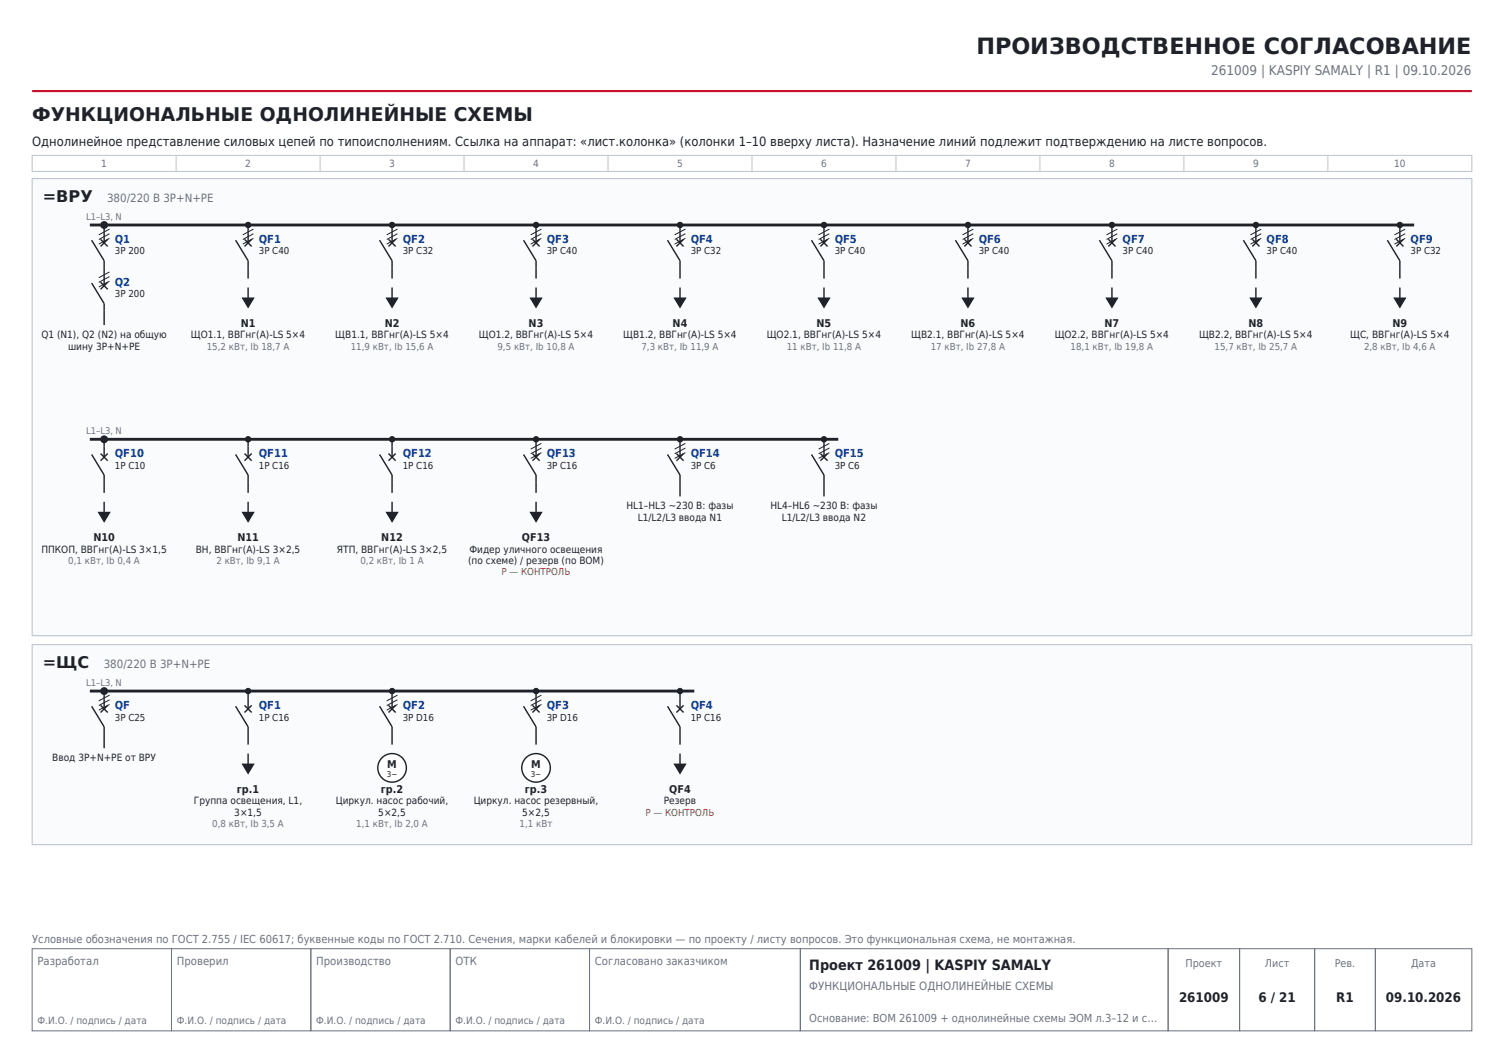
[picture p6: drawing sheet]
<svg xmlns="http://www.w3.org/2000/svg" width="297mm" height="210mm" viewBox="0 0 297 210" stroke-linecap="round" stroke-linejoin="round" font-family="sans-serif">
<defs><g id="words">
<text font-size="4.4" fill="#1f2329" x="192.8" y="10.6">ПРОИЗВОДСТВЕННОЕ СОГЛАСОВАНИЕ</text>
<text font-size="3.7" fill="#1f2329" x="6.3" y="24">ФУНКЦИОНАЛЬНЫЕ ОДНОЛИНЕЙНЫЕ СХЕМЫ</text>
<g font-size="3.2" fill="#1f2329">
<text x="8.5" y="39.9">=ВРУ</text>
<text x="8.5" y="131.9">=ЩС</text>
</g>
<text font-size="2.8" fill="#1f2329" x="159.8" y="191.7">Проект 261009 | KASPIY SAMALY</text>
<text font-size="2.6" fill="#6b7280" x="239.2" y="14.8">261009 | KASPIY SAMALY | R1 | 09.10.2026</text>
<g font-size="2.6" fill="#1f2329">
<text x="232.8" y="198">261009</text>
<text x="248.5" y="198">6 / 21</text>
<text x="263.9" y="198">R1</text>
<text x="273.7" y="198">09.10.2026</text>
</g>
<text font-size="2.5" fill="#1f2329" x="6.3" y="28.9">Однолинейное представление силовых цепей по типоисполнениям. Ссылка на аппарат: «лист.колонка» (колонки 1–10 вверху листа). Назначение линий подлежит подтверждению на листе вопросов.</text>
<g font-size="2.3" fill="#6b7280">
<text x="21.1" y="39.9">380/220 В 3P+N+PE</text>
<text x="20.5" y="131.9">380/220 В 3P+N+PE</text>
<text x="159.8" y="195.5">ФУНКЦИОНАЛЬНЫЕ ОДНОЛИНЕЙНЫЕ СХЕМЫ</text>
</g>
<g font-size="2.2" fill="#0b3d91">
<text x="22.7" y="48">Q1</text>
<text x="51.1" y="48">QF1</text>
<text x="79.5" y="48">QF2</text>
<text x="108" y="48">QF3</text>
<text x="136.4" y="48">QF4</text>
<text x="164.8" y="48">QF5</text>
<text x="193.3" y="48">QF6</text>
<text x="221.7" y="48">QF7</text>
<text x="250.1" y="48">QF8</text>
<text x="278.6" y="48">QF9</text>
<text x="22.7" y="56.4">Q2</text>
<text x="22.7" y="90.3">QF10</text>
<text x="51.1" y="90.3">QF11</text>
<text x="79.5" y="90.3">QF12</text>
<text x="108" y="90.3">QF13</text>
<text x="136.4" y="90.3">QF14</text>
<text x="164.8" y="90.3">QF15</text>
<text x="22.7" y="140.1">QF</text>
<text x="51.1" y="140.1">QF1</text>
<text x="79.5" y="140.1">QF2</text>
<text x="108" y="140.1">QF3</text>
<text x="136.4" y="140.1">QF4</text>
</g>
<g font-size="2.2" fill="#6b7280">
<text x="6.3" y="186.4">Условные обозначения по ГОСТ 2.755 / IEC 60617; буквенные коды по ГОСТ 2.710. Сечения, марки кабелей и блокировки — по проекту / листу вопросов. Это функциональная схема, не монтажная.</text>
<text x="7.4" y="190.6">Разработал</text>
<text x="34.9" y="190.6">Проверил</text>
<text x="62.4" y="190.6">Производство</text>
<text x="90" y="190.6">ОТК</text>
<text x="117.5" y="190.6">Согласовано заказчиком</text>
<text x="159.8" y="201.9">Основание: BOM 261009 + однолинейные схемы ЭОМ л.3–12 и с…</text>
</g>
<g font-size="2.1" fill="#1f2329">
<text x="47.5" y="64.6">N1</text>
<text x="76" y="64.6">N2</text>
<text x="104.4" y="64.6">N3</text>
<text x="132.8" y="64.6">N4</text>
<text x="161.3" y="64.6">N5</text>
<text x="189.7" y="64.6">N6</text>
<text x="218.1" y="64.6">N7</text>
<text x="246.5" y="64.6">N8</text>
<text x="275" y="64.6">N9</text>
<text x="18.4" y="106.9">N10</text>
<text x="46.9" y="106.9">N11</text>
<text x="75.3" y="106.9">N12</text>
<text x="103.1" y="106.9">QF13</text>
<text x="76.5" y="151.7">M</text>
<text x="104.9" y="151.7">M</text>
<text x="46.8" y="156.6">гр.1</text>
<text x="75.2" y="156.6">гр.2</text>
<text x="103.7" y="156.6">гр.3</text>
<text x="132.2" y="156.6">QF4</text>
</g>
<g font-size="2.1" fill="#6b7280">
<text x="234.1" y="190.9">Проект</text>
<text x="249.8" y="190.9">Лист</text>
<text x="263.6" y="190.9">Рев.</text>
<text x="278.7" y="190.9">Дата</text>
</g>
<g font-size="2" fill="#6b7280">
<text x="20" y="33">1</text>
<text x="48.4" y="33">2</text>
<text x="76.9" y="33">3</text>
<text x="105.3" y="33">4</text>
<text x="133.7" y="33">5</text>
<text x="162.1" y="33">6</text>
<text x="190.6" y="33">7</text>
<text x="219" y="33">8</text>
<text x="247.4" y="33">9</text>
<text x="275.3" y="33">10</text>
<text x="7.4" y="202.2">Ф.И.О. / подпись / дата</text>
<text x="34.9" y="202.2">Ф.И.О. / подпись / дата</text>
<text x="62.4" y="202.2">Ф.И.О. / подпись / дата</text>
<text x="90" y="202.2">Ф.И.О. / подпись / дата</text>
<text x="117.5" y="202.2">Ф.И.О. / подпись / дата</text>
</g>
<g font-size="2" fill="#1f2329">
<text x="8.2" y="66.7">Q1 (N1), Q2 (N2) на общую</text>
<text x="13.4" y="69.1">шину 3P+N+PE</text>
<text x="37.7" y="66.9">ЩО1.1, ВВГнг(А)-LS 5×4</text>
<text x="66.2" y="66.9">ЩВ1.1, ВВГнг(А)-LS 5×4</text>
<text x="94.6" y="66.9">ЩО1.2, ВВГнг(А)-LS 5×4</text>
<text x="123.1" y="66.9">ЩВ1.2, ВВГнг(А)-LS 5×4</text>
<text x="151.4" y="66.9">ЩО2.1, ВВГнг(А)-LS 5×4</text>
<text x="179.9" y="66.9">ЩВ2.1, ВВГнг(А)-LS 5×4</text>
<text x="208.3" y="66.9">ЩО2.2, ВВГнг(А)-LS 5×4</text>
<text x="236.8" y="66.9">ЩВ2.2, ВВГнг(А)-LS 5×4</text>
<text x="266.6" y="66.9">ЩС, ВВГнг(А)-LS 5×4</text>
<text x="123.7" y="100.5">HL1–HL3 ~230 В: фазы</text>
<text x="152.1" y="100.5">HL4–HL6 ~230 В: фазы</text>
<text x="126" y="103">L1/L2/L3 ввода N1</text>
<text x="154.4" y="103">L1/L2/L3 ввода N2</text>
<text x="8.2" y="109.2">ППКОП, ВВГнг(А)-LS 3×1,5</text>
<text x="38.7" y="109.2">ВН, ВВГнг(А)-LS 3×2,5</text>
<text x="66.5" y="109.2">ЯТП, ВВГнг(А)-LS 3×2,5</text>
<text x="92.4" y="111.4">(по схеме) / резерв (по BOM)</text>
<text x="92.7" y="109.2">Фидер уличного освещения</text>
<text x="10.3" y="150.3">Ввод 3P+N+PE от ВРУ</text>
<text x="38.3" y="158.9">Группа освещения, L1,</text>
<text x="46.3" y="161.1">3×1,5</text>
<text x="66.3" y="158.9">Циркул. насос рабочий,</text>
<text x="74.7" y="161.1">5×2,5</text>
<text x="93.5" y="158.9">Циркул. насос резервный,</text>
<text x="103.1" y="161.1">5×2,5</text>
<text x="131.1" y="158.9">Резерв</text>
</g>
<g font-size="1.9" fill="#1f2329">
<text x="22.7" y="50.3">3P 200</text>
<text x="51.1" y="50.3">3P C40</text>
<text x="79.5" y="50.3">3P C32</text>
<text x="108" y="50.3">3P C40</text>
<text x="136.4" y="50.3">3P C32</text>
<text x="164.8" y="50.3">3P C40</text>
<text x="193.3" y="50.3">3P C40</text>
<text x="221.7" y="50.3">3P C40</text>
<text x="250.1" y="50.3">3P C40</text>
<text x="278.6" y="50.3">3P C32</text>
<text x="22.7" y="58.7">3P 200</text>
<text x="22.7" y="92.6">1P C10</text>
<text x="51.1" y="92.6">1P C16</text>
<text x="79.5" y="92.6">1P C16</text>
<text x="108" y="92.6">3P C16</text>
<text x="136.4" y="92.6">3P C6</text>
<text x="164.8" y="92.6">3P C6</text>
<text x="22.7" y="142.3">3P C25</text>
<text x="51.1" y="142.3">1P C16</text>
<text x="79.5" y="142.3">3P D16</text>
<text x="108" y="142.3">3P D16</text>
<text x="136.4" y="142.3">1P C16</text>
</g>
<g font-size="1.9" fill="#6b7280">
<text x="40.8" y="69.1">15,2 кВт, Ib 18,7 А</text>
<text x="69.3" y="69.1">11,9 кВт, Ib 15,6 А</text>
<text x="98.2" y="69.1">9,5 кВт, Ib 10,8 А</text>
<text x="126.7" y="69.1">7,3 кВт, Ib 11,9 А</text>
<text x="155.4" y="69.1">11 кВт, Ib 11,8 А</text>
<text x="183.8" y="69.1">17 кВт, Ib 27,8 А</text>
<text x="211.4" y="69.1">18,1 кВт, Ib 19,8 А</text>
<text x="239.8" y="69.1">15,7 кВт, Ib 25,7 А</text>
<text x="269.4" y="69.1">2,8 кВт, Ib 4,6 А</text>
<text x="13.5" y="111.4">0,1 кВт, Ib 0,4 А</text>
<text x="42.7" y="111.4">2 кВт, Ib 9,1 А</text>
<text x="71.2" y="111.4">0,2 кВт, Ib 1 А</text>
<text x="41.9" y="163.3">0,8 кВт, Ib 3,5 А</text>
<text x="70.4" y="163.3">1,1 кВт, Ib 2,0 А</text>
<text x="102.6" y="163.3">1,1 кВт</text>
</g>
<g font-size="1.9" fill="#b26b00">
<text x="99.1" y="113.6">P — КОНТРОЛЬ</text>
<text x="127.5" y="161.1">P — КОНТРОЛЬ</text>
</g>
<g font-size="1.8" fill="#6b7280">
<text x="17" y="43.4">L1–L3, N</text>
<text x="17" y="85.7">L1–L3, N</text>
<text x="17" y="135.5">L1–L3, N</text>
</g>
<g font-size="1.6" fill="#1f2329">
<text x="76.4" y="153.5">3~</text>
<text x="104.8" y="153.5">3~</text>
</g>
</g></defs>
<path d="M6.3 18h284.4" fill="none" stroke="#c8102e" stroke-width=".42"/>
<path d="M6.3 187.4h27.6v16.2h-27.6zM33.9 187.4h27.5v16.2h-27.5zM61.4 187.4h27.5v16.2h-27.5zM88.9 187.4h27.5v16.2h-27.5zM116.4 187.4h41.6v16.2h-41.6zM158 187.4h72.7v16.2h-72.7zM230.7 187.4h14.1v16.2h-14.1zM244.8 187.4h14.8v16.2h-14.8zM259.6 187.4h12v16.2h-12zM271.6 187.4h19.1v16.2h-19.1z" fill="none" stroke="#6b7280" stroke-width=".2"/>
<path d="M6.3 30.7h284.4v3.2h-284.4zM34.8 30.7v3.2M63.2 30.7v3.2M91.6 30.7v3.2M120.1 30.7v3.2M148.5 30.7v3.2M176.9 30.7v3.2M205.4 30.7v3.2M233.8 30.7v3.2M262.2 30.7v3.2" fill="none" stroke="#b9c3d0" stroke-width=".2"/>
<path d="M6.3 35.3h284.4v90.3h-284.4z" fill-rule="evenodd" fill="#fafbfd" stroke="#b9c3d0" stroke-width=".21"/>
<path d="M17.7 44.4h261.6M17.7 86.8h147.8" fill="none" stroke="#1f2329" stroke-width=".56"/>
<g fill="#1f2329" stroke="#1f2329" stroke-width=".56">
<circle cx="20.6" cy="44.4" r=".49"/>
<circle cx="20.6" cy="86.8" r=".49"/>
</g>
<g fill="none" stroke="#1f2329" stroke-width=".28">
<path d="M18.1 47.4l2.5 4.1v4.9M18.1 55.9l2.5 4.1v4.2M19.9 47.3l1.4 1.4M19.9 55.7l1.4 1.4M20.6 44.4v3.6M21.3 47.3l-1.4 1.4M21.3 55.7l-1.4 1.4M46.5 47.4l2.5 4.1v3.5M48.3 47.3l1.4 1.4M49 44.4v3.6M49 56.8v2.8M49.7 47.3l-1.4 1.4"/>
<path d="M75 47.4l2.4 4.1v3.5M76.7 47.3l1.4 1.4M77.4 44.4v3.6M77.4 56.8v2.8M78.1 47.3l-1.4 1.4M103.4 47.4l2.5 4.1v3.5M105.1 47.3l1.5 1.4M105.9 44.4v3.6M105.9 56.8v2.8M106.6 47.3l-1.5 1.4M131.8 47.4l2.5 4.1v3.5M133.6 47.3l1.4 1.4"/>
<path d="M134.3 44.4v3.6M134.3 56.8v2.8M135 47.3l-1.4 1.4M160.2 47.4l2.5 4.1v3.5M162 47.3l1.4 1.4M162.7 44.4v3.6M162.7 56.8v2.8M163.4 47.3l-1.4 1.4M188.7 47.4l2.4 4.1v3.5M190.4 47.3l1.5 1.4M191.1 44.4v3.6M191.1 56.8v2.8"/>
<path d="M191.9 47.3l-1.5 1.4M217.1 47.4l2.5 4.1v3.5M218.9 47.3l1.4 1.4M219.6 44.4v3.6M219.6 56.8v2.8M220.3 47.3l-1.4 1.4M245.5 47.4l2.5 4.1v3.5M247.3 47.3l1.4 1.4M248 44.4v3.6M248 56.8v2.8M248.7 47.3l-1.4 1.4M274 47.4l2.4 4.1v3.5"/>
<path d="M275.7 47.3l1.4 1.4M276.4 44.4v3.6M276.4 56.8v2.8M277.1 47.3l-1.4 1.4M18.1 89.8l2.5 4v3.6M19.9 89.6l1.4 1.4M20.6 86.8v3.5M20.6 99.1v2.9M21.3 89.6l-1.4 1.4M46.5 89.8l2.5 4v3.6M48.3 89.6l1.4 1.4M49 86.8v3.5"/>
<path d="M49 99.1v2.9M49.7 89.6l-1.4 1.4M75 89.8l2.4 4v3.6M76.7 89.6l1.4 1.4M77.4 86.8v3.5M77.4 99.1v2.9M78.1 89.6l-1.4 1.4M103.4 89.8l2.5 4v3.6M105.1 89.6l1.5 1.4M105.9 86.8v3.5M105.9 99.1v2.9M106.6 89.6l-1.5 1.4"/>
<path d="M131.8 89.8l2.5 4v4.3M133.6 89.6l1.4 1.4M134.3 86.8v3.5M135 89.6l-1.4 1.4M160.2 89.8l2.5 4v4.3M162 89.6l1.4 1.4M162.7 86.8v3.5M163.4 89.6l-1.4 1.4"/>
</g>
<g fill="none" stroke="#1f2329" stroke-width=".2">
<path d="M21.6 47.1l-2.1 1.1M21.6 46.2l-2.1 1.1M21.6 45.3l-2.1 1.1M21.6 55.6l-2.1 1.1M21.6 54.6l-2.1 1.2M21.6 53.7l-2.1 1.2M50.1 47.1l-2.2 1.1M50.1 46.2l-2.2 1.1M50.1 45.3l-2.2 1.1M78.5 47.1l-2.1 1.1M78.5 46.2l-2.1 1.1M78.5 45.3l-2.1 1.1"/>
<path d="M106.9 47.1l-2.1 1.1M106.9 46.2l-2.1 1.1M106.9 45.3l-2.1 1.1M135.3 47.1l-2.1 1.1M135.3 46.2l-2.1 1.1M135.3 45.3l-2.1 1.1M163.8 47.1l-2.1 1.1M163.8 46.2l-2.1 1.1M163.8 45.3l-2.1 1.1M192.2 47.1l-2.1 1.1M192.2 46.2l-2.1 1.1M192.2 45.3l-2.1 1.1"/>
<path d="M220.6 47.1l-2.1 1.1M220.6 46.2l-2.1 1.1M220.6 45.3l-2.1 1.1M249.1 47.1l-2.2 1.1M249.1 46.2l-2.2 1.1M249.1 45.3l-2.2 1.1M277.5 47.1l-2.1 1.1M277.5 46.2l-2.1 1.1M277.5 45.3l-2.1 1.1M106.9 89.4l-2.1 1.2M106.9 88.5l-2.1 1.1M106.9 87.6l-2.1 1.1"/>
<path d="M135.3 89.4l-2.1 1.2M135.3 88.5l-2.1 1.1M135.3 87.6l-2.1 1.1M163.8 89.4l-2.1 1.2M163.8 88.5l-2.1 1.1M163.8 87.6l-2.1 1.1"/>
</g>
<g fill="#1f2329" stroke="#1f2329" stroke-width=".28">
<path d="M47.9 58.9h2.2l-1.1 1.8z"/>
<path d="M76.4 58.9h2.1l-1.1 1.8z"/>
<path d="M104.8 58.9h2.1l-1 1.8z"/>
<path d="M133.2 58.9h2.1l-1 1.8z"/>
<path d="M161.7 58.9h2.1l-1.1 1.8z"/>
<path d="M190.1 58.9h2.1l-1.1 1.8z"/>
<path d="M218.5 58.9h2.1l-1 1.8z"/>
<path d="M246.9 58.9h2.2l-1.1 1.8z"/>
<path d="M275.4 58.9h2.1l-1.1 1.8z"/>
<path d="M19.5 101.2h2.1l-1 1.8z"/>
<path d="M47.9 101.2h2.2l-1.1 1.8z"/>
<path d="M76.4 101.2h2.1l-1.1 1.8z"/>
<path d="M104.8 101.2h2.1l-1 1.8z"/>
<circle cx="49" cy="44.4" r=".49"/>
<circle cx="77.4" cy="44.4" r=".49"/>
<circle cx="105.9" cy="44.4" r=".49"/>
<circle cx="134.3" cy="44.4" r=".49"/>
<circle cx="162.7" cy="44.4" r=".49"/>
<circle cx="191.1" cy="44.4" r=".49"/>
<circle cx="219.6" cy="44.4" r=".49"/>
<circle cx="248" cy="44.4" r=".49"/>
<circle cx="276.4" cy="44.4" r=".49"/>
<circle cx="49" cy="86.8" r=".49"/>
<circle cx="77.4" cy="86.8" r=".49"/>
<circle cx="105.9" cy="86.8" r=".49"/>
<circle cx="134.3" cy="86.8" r=".49"/>
<circle cx="162.7" cy="86.8" r=".49"/>
</g>
<path d="M6.3 127.4h284.4v39.5h-284.4z" fill-rule="evenodd" fill="#fafbfd" stroke="#b9c3d0" stroke-width=".21"/>
<path d="M17.7 136.5h119.4" fill="none" stroke="#1f2329" stroke-width=".56"/>
<circle cx="20.6" cy="136.5" r=".49" fill="#1f2329" stroke="#1f2329" stroke-width=".56"/>
<g fill="none" stroke="#1f2329" stroke-width=".28">
<path d="M18.1 139.5l2.5 4.1v4.2M19.9 139.3l1.4 1.5M20.6 136.5v3.6M21.3 139.3l-1.4 1.5M46.5 139.5l2.5 4.1v3.5M48.3 139.3l1.4 1.5M49 136.5v3.6M49.7 139.3l-1.4 1.5M75 139.5l2.4 4.1v3.5M76.7 139.3l1.4 1.5M77.4 136.5v3.6M78.1 139.3l-1.4 1.5"/>
<path d="M49 148.9v2.8"/>
</g>
<path d="M21.6 139.2l-2.1 1.1M21.6 138.3l-2.1 1.1M21.6 137.3l-2.1 1.2M78.5 139.2l-2.1 1.1M78.5 138.3l-2.1 1.1M78.5 137.3l-2.1 1.2" fill="none" stroke="#1f2329" stroke-width=".2"/>
<g fill="#1f2329" stroke="#1f2329" stroke-width=".28">
<path d="M47.9 151h2.2l-1.1 1.8z"/>
<circle cx="49" cy="136.5" r=".49"/>
<circle cx="77.4" cy="136.5" r=".49"/>
</g>
<circle cx="77.4" cy="151.7" r="2.82" fill="#fff" stroke="#1f2329" stroke-width=".28"/>
<circle cx="105.9" cy="136.5" r=".49" fill="#1f2329" stroke="#1f2329" stroke-width=".28"/>
<path d="M103.4 139.5l2.5 4.1v3.5M105.1 139.3l1.5 1.5M105.9 136.5v3.6M106.6 139.3l-1.5 1.5" fill="none" stroke="#1f2329" stroke-width=".28"/>
<path d="M106.9 139.2l-2.1 1.1M106.9 138.3l-2.1 1.1M106.9 137.3l-2.1 1.2" fill="none" stroke="#1f2329" stroke-width=".2"/>
<circle cx="105.9" cy="151.7" r="2.82" fill="#fff" stroke="#1f2329" stroke-width=".28"/>
<g fill="#1f2329" stroke="#1f2329" stroke-width=".28">
<path d="M133.2 151h2.1l-1 1.8z"/>
<circle cx="134.3" cy="136.5" r=".49"/>
</g>
<path d="M131.8 139.5l2.5 4.1v3.5M133.6 139.3l1.4 1.5M134.3 136.5v3.6M135 139.3l-1.4 1.5M134.3 148.9v2.8" fill="none" stroke="#1f2329" stroke-width=".28"/>
<use href="#words"/>
</svg>
